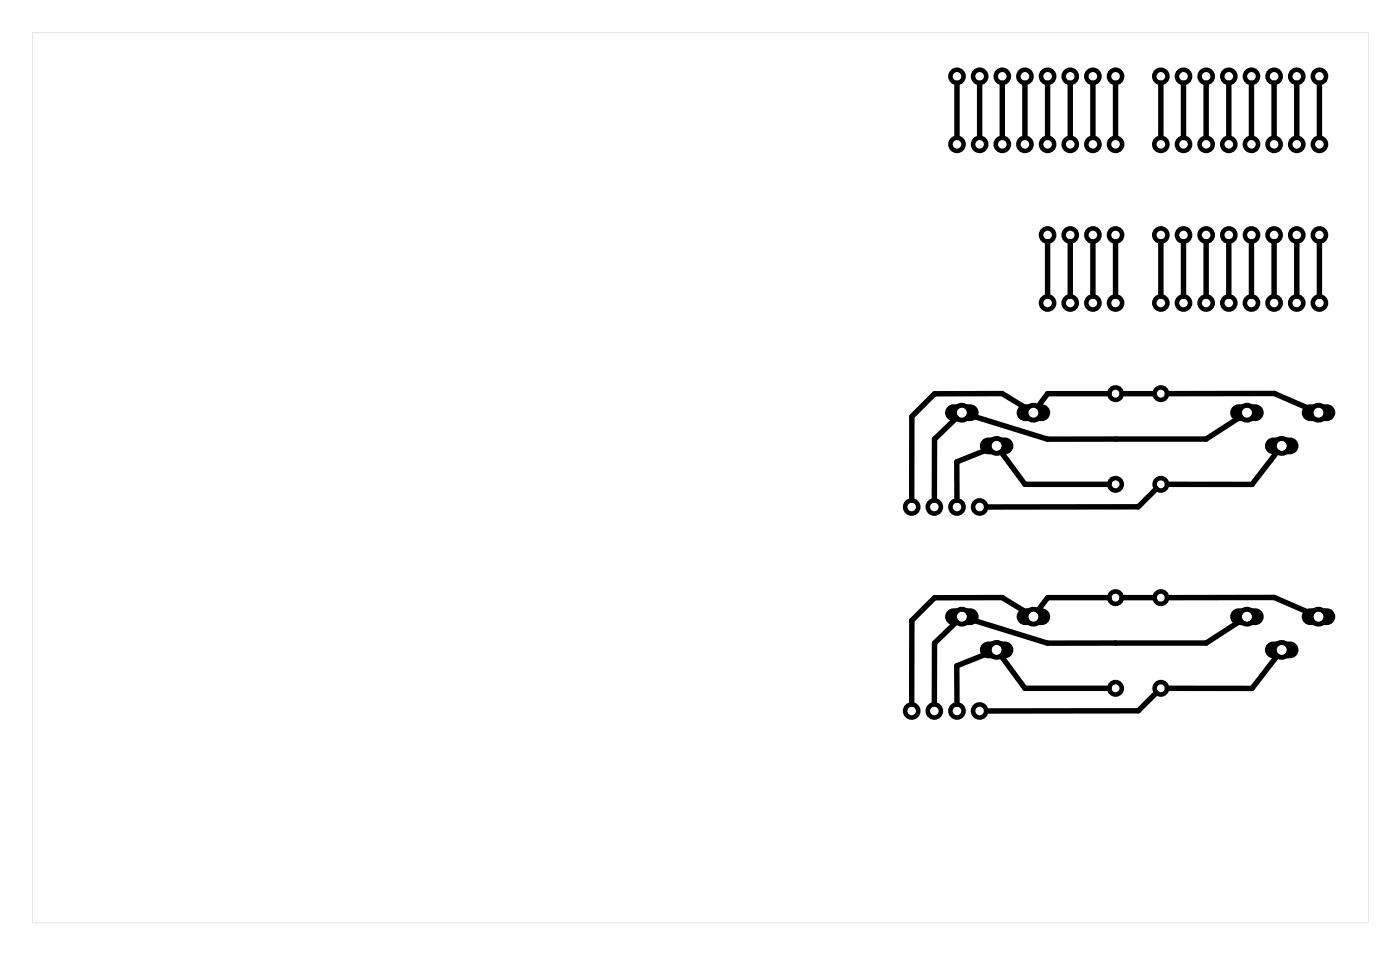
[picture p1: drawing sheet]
<svg xmlns="http://www.w3.org/2000/svg" width="157mm" height="107mm" viewBox="0 0 157 107" stroke-linecap="round" stroke-linejoin="round" font-family="sans-serif">
<g fill="#000">
<path d="M3.6 3.6v99.8h149.8v-99.8zM3.6 3.6h149.8v99.8h-149.8z"/>
<path d="M106.3 45.6l.3-.2 .3-.1h1.9a.94 .94 0 0 1 .9 .9 .94 .94 0 0 1-.9 1h-1.9a.94 .94 0 0 1-.9-.6 .94 .94 0 0 1 .3-1zM107.3 46.2a.56 .56 0 0 0 1.1 0 .56 .56 0 0 0-1.1 0z"/>
<path d="M110.2 49.3l.2-.2 .4-.1h1.9a.94 .94 0 0 1 .9 1 .94 .94 0 0 1-.9 .9h-1.9a.94 .94 0 0 1-.9-.6 .94 .94 0 0 1 .3-1zM111.2 50a.56 .56 0 0 0 1.1 0 .56 .56 0 0 0-1.1 0z"/>
<path d="M114.3 45.6l.3-.2 .3-.1h1.9a.94 .94 0 0 1 1 .9 .94 .94 0 0 1-1 1h-1.9a.94 .94 0 0 1-.8-.6 .94 .94 0 0 1 .2-1zM115.3 46.2a.56 .56 0 0 0 1.1 0 .56 .56 0 0 0-1.1 0z"/>
<path d="M138.2 45.6l.3-.2 .4-.1h1.9a.94 .94 0 0 1 .9 .9 .94 .94 0 0 1-.9 1h-1.9a.94 .94 0 0 1-.9-.6 .94 .94 0 0 1 .2-1zM139.3 46.2a.56 .56 0 0 0 1.1 0 .56 .56 0 0 0-1.1 0z"/>
<path d="M142.1 49.3l.3-.2 .4-.1h1.9a.94 .94 0 0 1 .9 1 .94 .94 0 0 1-.9 .9h-1.9a.94 .94 0 0 1-.9-.6 .94 .94 0 0 1 .2-1zM143.2 50a.56 .56 0 0 0 1.1 0 .56 .56 0 0 0-1.1 0z"/>
<path d="M146.2 45.6l.3-.2 .4-.1h1.9a.94 .94 0 0 1 .9 .9 .94 .94 0 0 1-.9 1h-1.9a.94 .94 0 0 1-.9-.6 .94 .94 0 0 1 .2-1zM147.3 46.2a.56 .56 0 0 0 1.1 0 .56 .56 0 0 0-1.1 0z"/>
<path d="M106.3 68.4l.3-.2h.3h1.9a.94 .94 0 0 1 .9 .9 .94 .94 0 0 1-.9 .9h-1.9a.94 .94 0 0 1-.9-.5 .94 .94 0 0 1 .3-1.1zM107.3 69.1a.56 .56 0 0 0 1.1 0 .56 .56 0 0 0-1.1 0z"/>
<path d="M110.2 72.2l.2-.2 .4-.1h1.9a.94 .94 0 0 1 .9 .9 .94 .94 0 0 1-.9 1h-1.9a.94 .94 0 0 1-.9-.6 .94 .94 0 0 1 .3-1zM111.2 72.8a.56 .56 0 0 0 1.1 0 .56 .56 0 0 0-1.1 0z"/>
<path d="M114.3 68.4l.3-.2h.3h1.9a.94 .94 0 0 1 1 .9 .94 .94 0 0 1-1 .9h-1.9a.94 .94 0 0 1-.8-.5 .94 .94 0 0 1 .2-1.1zM115.3 69.1a.56 .56 0 0 0 1.1 0 .56 .56 0 0 0-1.1 0z"/>
<path d="M138.2 68.4l.3-.2h.4h1.9a.94 .94 0 0 1 .9 .9 .94 .94 0 0 1-.9 .9h-1.9a.94 .94 0 0 1-.9-.5 .94 .94 0 0 1 .2-1.1zM139.3 69.1a.56 .56 0 0 0 1.1 0 .56 .56 0 0 0-1.1 0z"/>
<path d="M142.1 72.2l.3-.2 .4-.1h1.9a.94 .94 0 0 1 .9 .9 .94 .94 0 0 1-.9 1h-1.9a.94 .94 0 0 1-.9-.6 .94 .94 0 0 1 .2-1zM143.2 72.8a.56 .56 0 0 0 1.1 0 .56 .56 0 0 0-1.1 0z"/>
<path d="M146.2 68.4l.3-.2h.4h1.9a.94 .94 0 0 1 .9 .9 .94 .94 0 0 1-.9 .9h-1.9a.94 .94 0 0 1-.9-.5 .94 .94 0 0 1 .2-1.1zM147.3 69.1a.56 .56 0 0 0 1.1 0 .56 .56 0 0 0-1.1 0z"/>
</g>
<g fill="none" stroke="#000" stroke-width=".51">
<circle cx="107.3" cy="16.2" r=".74"/>
<circle cx="107.3" cy="8.6" r=".74"/>
<circle cx="109.9" cy="8.6" r=".74"/>
<circle cx="109.9" cy="16.2" r=".74"/>
<circle cx="112.4" cy="8.6" r=".74"/>
<circle cx="112.4" cy="16.2" r=".74"/>
<circle cx="114.9" cy="8.6" r=".74"/>
<circle cx="114.9" cy="16.2" r=".74"/>
<circle cx="117.5" cy="16.2" r=".74"/>
<circle cx="117.5" cy="8.6" r=".74"/>
<circle cx="120" cy="16.2" r=".74"/>
<circle cx="120" cy="8.6" r=".74"/>
<circle cx="122.6" cy="16.2" r=".74"/>
<circle cx="122.6" cy="8.6" r=".74"/>
<circle cx="125.1" cy="8.6" r=".74"/>
<circle cx="125.1" cy="16.2" r=".74"/>
<circle cx="130.2" cy="16.2" r=".74"/>
<circle cx="130.2" cy="8.6" r=".74"/>
<circle cx="132.7" cy="8.6" r=".74"/>
<circle cx="132.7" cy="16.2" r=".74"/>
<circle cx="135.3" cy="8.6" r=".74"/>
<circle cx="135.3" cy="16.2" r=".74"/>
<circle cx="137.8" cy="8.6" r=".74"/>
<circle cx="137.8" cy="16.2" r=".74"/>
<circle cx="140.3" cy="8.6" r=".74"/>
<circle cx="140.3" cy="16.2" r=".74"/>
<circle cx="142.9" cy="8.6" r=".74"/>
<circle cx="142.9" cy="16.2" r=".74"/>
<circle cx="145.4" cy="8.6" r=".74"/>
<circle cx="145.4" cy="16.2" r=".74"/>
<circle cx="148" cy="16.2" r=".74"/>
<circle cx="148" cy="8.6" r=".74"/>
<circle cx="117.5" cy="34" r=".74"/>
<circle cx="117.5" cy="26.3" r=".74"/>
<circle cx="120" cy="34" r=".74"/>
<circle cx="120" cy="26.3" r=".74"/>
<circle cx="122.6" cy="26.3" r=".74"/>
<circle cx="122.6" cy="34" r=".74"/>
<circle cx="125.1" cy="26.3" r=".74"/>
<circle cx="125.1" cy="34" r=".74"/>
<circle cx="130.2" cy="34" r=".74"/>
<circle cx="130.2" cy="26.3" r=".74"/>
<circle cx="132.7" cy="34" r=".74"/>
<circle cx="132.7" cy="26.3" r=".74"/>
<circle cx="135.3" cy="34" r=".74"/>
<circle cx="135.3" cy="26.3" r=".74"/>
<circle cx="137.8" cy="34" r=".74"/>
<circle cx="137.8" cy="26.3" r=".74"/>
<circle cx="140.3" cy="34" r=".74"/>
<circle cx="140.3" cy="26.3" r=".74"/>
<circle cx="142.9" cy="34" r=".74"/>
<circle cx="142.9" cy="26.3" r=".74"/>
<circle cx="145.4" cy="34" r=".74"/>
<circle cx="145.4" cy="26.3" r=".74"/>
<circle cx="148" cy="34" r=".74"/>
<circle cx="148" cy="26.3" r=".74"/>
<circle cx="102.2" cy="56.8" r=".74"/>
<circle cx="104.8" cy="56.8" r=".74"/>
<circle cx="107.3" cy="56.8" r=".74"/>
<circle cx="107.9" cy="46.2" r=".85"/>
<circle cx="109.9" cy="56.8" r=".74"/>
<circle cx="111.8" cy="50" r=".85"/>
<circle cx="115.9" cy="46.2" r=".85"/>
<circle cx="125.1" cy="54.3" r=".7"/>
<circle cx="125.1" cy="44.1" r=".7"/>
<circle cx="130.2" cy="54.3" r=".7"/>
<circle cx="130.2" cy="44.1" r=".7"/>
<circle cx="139.8" cy="46.2" r=".85"/>
<circle cx="143.7" cy="50" r=".85"/>
<circle cx="147.8" cy="46.2" r=".85"/>
<circle cx="102.2" cy="79.7" r=".74"/>
<circle cx="104.8" cy="79.7" r=".74"/>
<circle cx="107.3" cy="79.7" r=".74"/>
<circle cx="107.9" cy="69.1" r=".85"/>
<circle cx="109.9" cy="79.7" r=".74"/>
<circle cx="111.8" cy="72.8" r=".85"/>
<circle cx="115.9" cy="69.1" r=".85"/>
<circle cx="125.1" cy="77.1" r=".7"/>
<circle cx="125.1" cy="67" r=".7"/>
<circle cx="130.2" cy="77.1" r=".7"/>
<circle cx="130.2" cy="67" r=".7"/>
<circle cx="139.8" cy="69.1" r=".85"/>
<circle cx="143.7" cy="72.8" r=".85"/>
<circle cx="147.8" cy="69.1" r=".85"/>
</g>
<g fill="none" stroke="#000" stroke-width=".61">
<path d="M107.3 9.3v6.1M109.9 9.3v6.1M112.4 9.3v6.1M114.9 9.3v6.1M117.5 9.3v6.1M120 9.3v6.1M122.6 9.3v6.1M125.1 9.3v6.1M130.2 9.3v6.1M132.7 9.3v6.1M135.3 9.3v6.1M137.8 9.3v6.1"/>
<path d="M140.3 9.3v6.1M142.9 9.3v6.1M145.4 9.3v6.1M148 9.3v6.1M117.5 27.1v6.1M120 27.1v6.1M122.6 27.1v6.1M125.1 27.1v6.1M130.2 27.1v6.1M132.7 27.1v6.1M135.3 27.1v6.1M137.8 27.1v6.1"/>
<path d="M140.3 27.1v6.1M142.9 27.1v6.1M145.4 27.1v6.1M148 27.1v6.1M107.2 46.9l-2.4 2.3v6.8M108.7 46.5l8.8 2.7h17.7l3.9-2.5M110.9 50.3l-3.6 1.5v4.2M112.3 50.7l2.6 3.6h9.5M115.1 45.8l-2.7-1.7h-7.6l-2.6 2.6v9.3M124.4 44.1h-6.9l-1.1 1.4M125.8 44.1h3.6M129.7 54.8l-2.1 2h-17"/>
<path d="M130.9 44.1h12l4.1 1.8M143.2 50.7l-2.8 3.6h-9.5M107.2 69.7l-2.4 2.4v6.8M108.7 69.4l8.8 2.7h17.7l3.9-2.5M110.9 73.2l-3.6 1.4v4.3M112.3 73.5l2.6 3.6h9.5M115.1 68.6l-2.7-1.6h-7.6l-2.6 2.5v9.4M124.4 67h-6.9l-1.1 1.4M125.8 67h3.6M129.7 77.6l-2.1 2.1h-17M130.9 67h12l4.1 1.8M143.2 73.5l-2.8 3.6h-9.5"/>
</g>
</svg>
